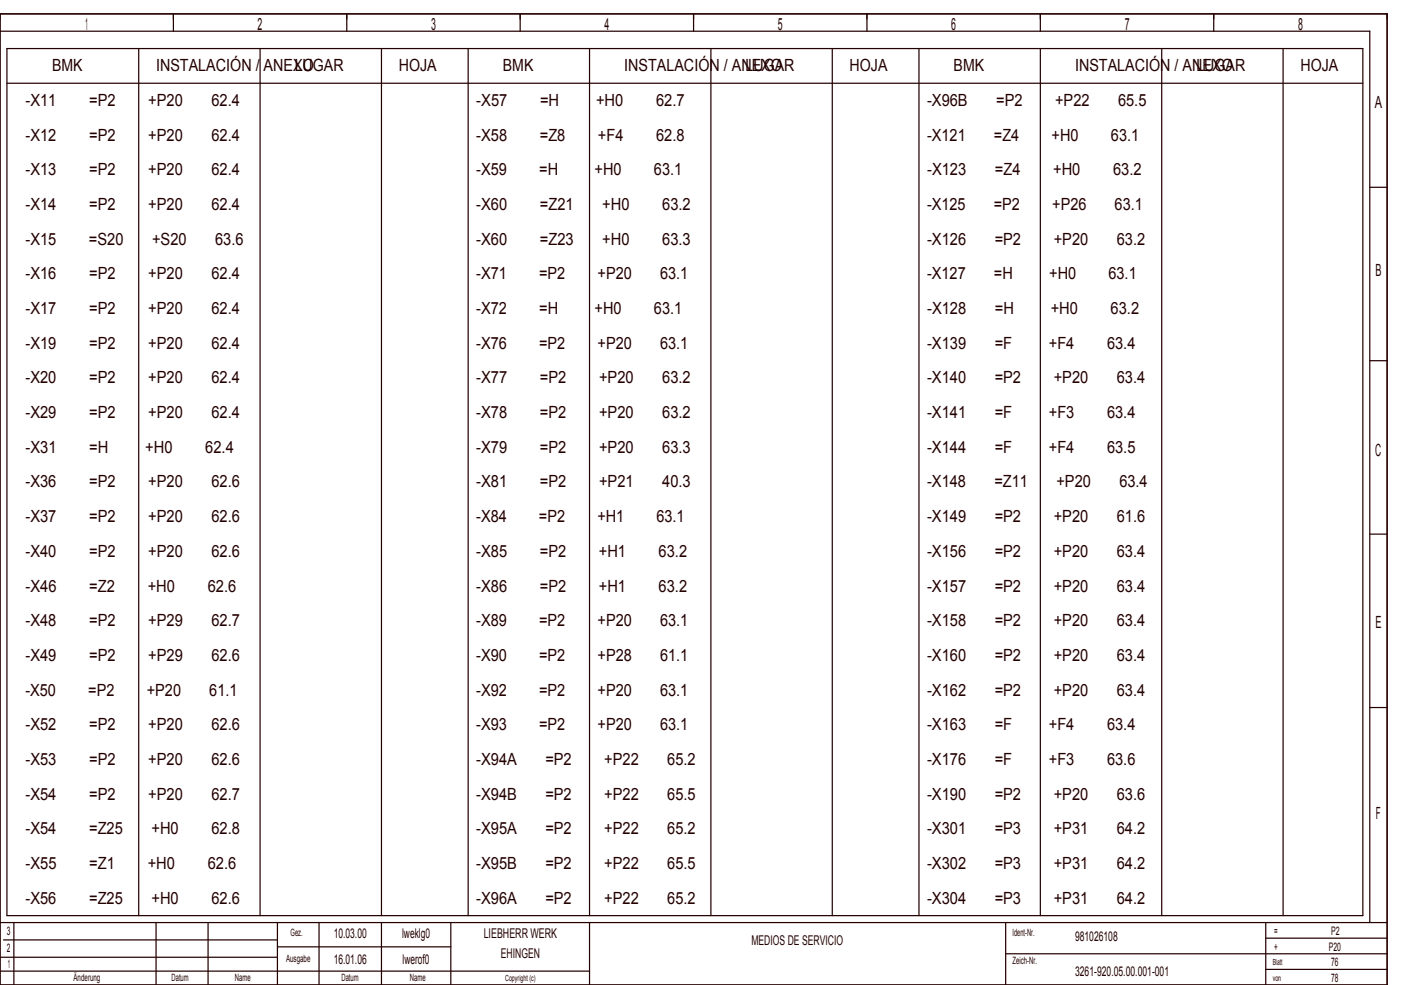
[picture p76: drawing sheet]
<svg xmlns="http://www.w3.org/2000/svg" width="404mm" height="284mm" viewBox="0 0 404 284" stroke-linecap="round" stroke-linejoin="round" font-family="sans-serif">
<defs><g id="words">
<g font-size="4.8" fill="#240000">
<text x="24.6" y="8.6">1</text>
<text x="74.3" y="8.6">2</text>
<text x="124.3" y="8.6">3</text>
<text x="174.3" y="8.6">4</text>
<text x="224.3" y="8.6">5</text>
<text x="274.3" y="8.6">6</text>
<text x="324.3" y="8.6">7</text>
<text x="374.3" y="8.6">8</text>
<text x="15" y="20.6">BMK</text>
<text x="45" y="20.6">INSTALACIÓN / ANEXO</text>
<text x="85" y="20.6">LUGAR</text>
<text x="115" y="20.6">HOJA</text>
<text x="145" y="20.6">BMK</text>
<text x="180" y="20.6">INSTALACIÓN / ANEXO</text>
<text x="215" y="20.6">LUGAR</text>
<text x="245" y="20.6">HOJA</text>
<text x="275" y="20.6">BMK</text>
<text x="310" y="20.6">INSTALACIÓN / ANEXO</text>
<text x="345" y="20.6">LUGAR</text>
<text x="375" y="20.6">HOJA</text>
<text x="7.4" y="30.6">­X11</text>
<text x="25.7" y="30.6">=P2</text>
<text x="42.7" y="30.6">+P20</text>
<text x="61" y="30.6">62.4</text>
<text x="137.4" y="30.6">­X57</text>
<text x="155.7" y="30.6">=H</text>
<text x="171.9" y="30.6">+H0</text>
<text x="189.2" y="30.6">62.7</text>
<text x="267.3" y="30.6">­X96B</text>
<text x="287.3" y="30.6">=P2</text>
<text x="304.3" y="30.6">+P22</text>
<text x="322.4" y="30.6">65.5</text>
<text x="396.5" y="31.1">A</text>
<text x="7.4" y="40.6">­X12</text>
<text x="25.7" y="40.6">=P2</text>
<text x="42.7" y="40.6">+P20</text>
<text x="61" y="40.6">62.4</text>
<text x="137.3" y="40.6">­X58</text>
<text x="155.7" y="40.6">=Z8</text>
<text x="172.4" y="40.6">+F4</text>
<text x="189.2" y="40.6">62.8</text>
<text x="267.3" y="40.6">­X121</text>
<text x="286.6" y="40.6">=Z4</text>
<text x="303.3" y="40.6">+H0</text>
<text x="320.4" y="40.6">63.1</text>
<text x="7.4" y="50.6">­X13</text>
<text x="25.7" y="50.6">=P2</text>
<text x="42.7" y="50.6">+P20</text>
<text x="61" y="50.6">62.4</text>
<text x="137.3" y="50.6">­X59</text>
<text x="155.5" y="50.6">=H</text>
<text x="171.5" y="50.6">+H0</text>
<text x="188.6" y="50.6">63.1</text>
<text x="267.4" y="50.6">­X123</text>
<text x="286.9" y="50.6">=Z4</text>
<text x="303.7" y="50.6">+H0</text>
<text x="321" y="50.6">63.2</text>
<text x="7.4" y="60.6">­X14</text>
<text x="25.7" y="60.6">=P2</text>
<text x="42.7" y="60.6">+P20</text>
<text x="61" y="60.6">62.4</text>
<text x="137.4" y="60.6">­X60</text>
<text x="155.7" y="60.6">=Z21</text>
<text x="173.7" y="60.6">+H0</text>
<text x="191" y="60.6">63.2</text>
<text x="267.3" y="60.6">­X125</text>
<text x="286.6" y="60.6">=P2</text>
<text x="303.4" y="60.6">+P26</text>
<text x="321.4" y="60.6">63.1</text>
<text x="7.3" y="70.6">­X15</text>
<text x="25.7" y="70.6">=S20</text>
<text x="43.9" y="70.6">+S20</text>
<text x="62" y="70.6">63.6</text>
<text x="137.4" y="70.6">­X60</text>
<text x="155.7" y="70.6">=Z23</text>
<text x="173.7" y="70.6">+H0</text>
<text x="191" y="70.6">63.3</text>
<text x="267.3" y="70.6">­X126</text>
<text x="286.8" y="70.6">=P2</text>
<text x="303.9" y="70.6">+P20</text>
<text x="322" y="70.6">63.2</text>
<text x="7.4" y="80.6">­X16</text>
<text x="25.7" y="80.6">=P2</text>
<text x="42.7" y="80.6">+P20</text>
<text x="61" y="80.6">62.4</text>
<text x="137.3" y="80.6">­X71</text>
<text x="155.5" y="80.6">=P2</text>
<text x="172.3" y="80.6">+P20</text>
<text x="190.4" y="80.6">63.1</text>
<text x="267.3" y="80.6">­X127</text>
<text x="286.6" y="80.6">=H</text>
<text x="302.6" y="80.6">+H0</text>
<text x="319.7" y="80.6">63.1</text>
<text x="396.7" y="79.6">B</text>
<text x="7.4" y="90.6">­X17</text>
<text x="25.7" y="90.6">=P2</text>
<text x="42.7" y="90.6">+P20</text>
<text x="61" y="90.6">62.4</text>
<text x="137.3" y="90.6">­X72</text>
<text x="155.5" y="90.6">=H</text>
<text x="171.5" y="90.6">+H0</text>
<text x="188.6" y="90.6">63.1</text>
<text x="267.4" y="90.6">­X128</text>
<text x="286.9" y="90.6">=H</text>
<text x="303" y="90.6">+H0</text>
<text x="320.3" y="90.6">63.2</text>
<text x="7.4" y="100.6">­X19</text>
<text x="25.7" y="100.6">=P2</text>
<text x="42.7" y="100.6">+P20</text>
<text x="61" y="100.6">62.4</text>
<text x="137.3" y="100.6">­X76</text>
<text x="155.5" y="100.6">=P2</text>
<text x="172.3" y="100.6">+P20</text>
<text x="190.4" y="100.6">63.1</text>
<text x="267.3" y="100.6">­X139</text>
<text x="286.8" y="100.6">=F</text>
<text x="302.4" y="100.6">+F4</text>
<text x="319.2" y="100.6">63.4</text>
<text x="7.4" y="110.6">­X20</text>
<text x="25.7" y="110.6">=P2</text>
<text x="42.7" y="110.6">+P20</text>
<text x="61" y="110.6">62.4</text>
<text x="137.4" y="110.6">­X77</text>
<text x="155.7" y="110.6">=P2</text>
<text x="172.7" y="110.6">+P20</text>
<text x="191" y="110.6">63.2</text>
<text x="267.3" y="110.6">­X140</text>
<text x="286.8" y="110.6">=P2</text>
<text x="303.9" y="110.6">+P20</text>
<text x="322" y="110.6">63.4</text>
<text x="7.4" y="120.6">­X29</text>
<text x="25.7" y="120.6">=P2</text>
<text x="42.7" y="120.6">+P20</text>
<text x="61" y="120.6">62.4</text>
<text x="137.4" y="120.6">­X78</text>
<text x="155.7" y="120.6">=P2</text>
<text x="172.7" y="120.6">+P20</text>
<text x="191" y="120.6">63.2</text>
<text x="267.3" y="120.6">­X141</text>
<text x="286.8" y="120.6">=F</text>
<text x="302.4" y="120.6">+F3</text>
<text x="319.2" y="120.6">63.4</text>
<text x="7.4" y="130.6">­X31</text>
<text x="25.7" y="130.6">=H</text>
<text x="41.9" y="130.6">+H0</text>
<text x="59.2" y="130.6">62.4</text>
<text x="137.4" y="130.6">­X79</text>
<text x="155.7" y="130.6">=P2</text>
<text x="172.7" y="130.6">+P20</text>
<text x="191" y="130.6">63.3</text>
<text x="267.3" y="130.6">­X144</text>
<text x="286.8" y="130.6">=F</text>
<text x="302.4" y="130.6">+F4</text>
<text x="319.2" y="130.6">63.5</text>
<text x="396.6" y="131.6">C</text>
<text x="7.4" y="140.6">­X36</text>
<text x="25.7" y="140.6">=P2</text>
<text x="42.7" y="140.6">+P20</text>
<text x="61" y="140.6">62.6</text>
<text x="137.4" y="140.6">­X81</text>
<text x="155.7" y="140.6">=P2</text>
<text x="172.7" y="140.6">+P21</text>
<text x="191" y="140.6">40.3</text>
<text x="267.3" y="140.6">­X148</text>
<text x="286.8" y="140.6">=Z11</text>
<text x="304.6" y="140.6">+P20</text>
<text x="322.8" y="140.6">63.4</text>
<text x="7.4" y="150.6">­X37</text>
<text x="25.7" y="150.6">=P2</text>
<text x="42.7" y="150.6">+P20</text>
<text x="61" y="150.6">62.6</text>
<text x="137.3" y="150.6">­X84</text>
<text x="155.4" y="150.6">=P2</text>
<text x="172.3" y="150.6">+H1</text>
<text x="189.3" y="150.6">63.1</text>
<text x="267.3" y="150.6">­X149</text>
<text x="286.8" y="150.6">=P2</text>
<text x="303.9" y="150.6">+P20</text>
<text x="322" y="150.6">61.6</text>
<text x="7.4" y="160.6">­X40</text>
<text x="25.7" y="160.6">=P2</text>
<text x="42.7" y="160.6">+P20</text>
<text x="61" y="160.6">62.6</text>
<text x="137.3" y="160.6">­X85</text>
<text x="155.7" y="160.6">=P2</text>
<text x="172.7" y="160.6">+H1</text>
<text x="189.9" y="160.6">63.2</text>
<text x="267.3" y="160.6">­X156</text>
<text x="286.8" y="160.6">=P2</text>
<text x="303.9" y="160.6">+P20</text>
<text x="322" y="160.6">63.4</text>
<text x="7.4" y="170.6">­X46</text>
<text x="25.7" y="170.6">=Z2</text>
<text x="42.6" y="170.6">+H0</text>
<text x="59.9" y="170.6">62.6</text>
<text x="137.3" y="170.6">­X86</text>
<text x="155.7" y="170.6">=P2</text>
<text x="172.7" y="170.6">+H1</text>
<text x="189.9" y="170.6">63.2</text>
<text x="267.3" y="170.6">­X157</text>
<text x="286.8" y="170.6">=P2</text>
<text x="303.9" y="170.6">+P20</text>
<text x="322" y="170.6">63.4</text>
<text x="7.4" y="180.6">­X48</text>
<text x="25.7" y="180.6">=P2</text>
<text x="42.7" y="180.6">+P29</text>
<text x="61" y="180.6">62.7</text>
<text x="137.3" y="180.6">­X89</text>
<text x="155.5" y="180.6">=P2</text>
<text x="172.3" y="180.6">+P20</text>
<text x="190.4" y="180.6">63.1</text>
<text x="267.3" y="180.6">­X158</text>
<text x="286.8" y="180.6">=P2</text>
<text x="303.9" y="180.6">+P20</text>
<text x="322" y="180.6">63.4</text>
<text x="396.7" y="181.1">E</text>
<text x="7.4" y="190.6">­X49</text>
<text x="25.7" y="190.6">=P2</text>
<text x="42.7" y="190.6">+P29</text>
<text x="61" y="190.6">62.6</text>
<text x="137.3" y="190.6">­X90</text>
<text x="155.5" y="190.6">=P2</text>
<text x="172.3" y="190.6">+P28</text>
<text x="190.4" y="190.6">61.1</text>
<text x="267.3" y="190.6">­X160</text>
<text x="286.8" y="190.6">=P2</text>
<text x="303.9" y="190.6">+P20</text>
<text x="322" y="190.6">63.4</text>
<text x="7.3" y="200.6">­X50</text>
<text x="25.5" y="200.6">=P2</text>
<text x="42.3" y="200.6">+P20</text>
<text x="60.4" y="200.6">61.1</text>
<text x="137.3" y="200.6">­X92</text>
<text x="155.5" y="200.6">=P2</text>
<text x="172.3" y="200.6">+P20</text>
<text x="190.4" y="200.6">63.1</text>
<text x="267.3" y="200.6">­X162</text>
<text x="286.8" y="200.6">=P2</text>
<text x="303.9" y="200.6">+P20</text>
<text x="322" y="200.6">63.4</text>
<text x="7.4" y="210.6">­X52</text>
<text x="25.7" y="210.6">=P2</text>
<text x="42.7" y="210.6">+P20</text>
<text x="61" y="210.6">62.6</text>
<text x="137.3" y="210.6">­X93</text>
<text x="155.5" y="210.6">=P2</text>
<text x="172.3" y="210.6">+P20</text>
<text x="190.4" y="210.6">63.1</text>
<text x="267.3" y="210.6">­X163</text>
<text x="286.8" y="210.6">=F</text>
<text x="302.4" y="210.6">+F4</text>
<text x="319.2" y="210.6">63.4</text>
<text x="7.4" y="220.6">­X53</text>
<text x="25.7" y="220.6">=P2</text>
<text x="42.7" y="220.6">+P20</text>
<text x="61" y="220.6">62.6</text>
<text x="137.3" y="220.6">­X94A</text>
<text x="157.3" y="220.6">=P2</text>
<text x="174.3" y="220.6">+P22</text>
<text x="192.4" y="220.6">65.2</text>
<text x="267.3" y="220.6">­X176</text>
<text x="286.8" y="220.6">=F</text>
<text x="302.4" y="220.6">+F3</text>
<text x="319.2" y="220.6">63.6</text>
<text x="7.4" y="230.6">­X54</text>
<text x="25.7" y="230.6">=P2</text>
<text x="42.7" y="230.6">+P20</text>
<text x="61" y="230.6">62.7</text>
<text x="137.3" y="230.6">­X94B</text>
<text x="157.3" y="230.6">=P2</text>
<text x="174.3" y="230.6">+P22</text>
<text x="192.4" y="230.6">65.5</text>
<text x="267.3" y="230.6">­X190</text>
<text x="286.8" y="230.6">=P2</text>
<text x="303.9" y="230.6">+P20</text>
<text x="322" y="230.6">63.6</text>
<text x="396.8" y="236.1">F</text>
<text x="7.4" y="240.6">­X54</text>
<text x="25.7" y="240.6">=Z25</text>
<text x="43.7" y="240.6">+H0</text>
<text x="61" y="240.6">62.8</text>
<text x="137.3" y="240.6">­X95A</text>
<text x="157.3" y="240.6">=P2</text>
<text x="174.3" y="240.6">+P22</text>
<text x="192.4" y="240.6">65.2</text>
<text x="267.3" y="240.6">­X301</text>
<text x="286.8" y="240.6">=P3</text>
<text x="303.9" y="240.6">+P31</text>
<text x="322" y="240.6">64.2</text>
<text x="7.4" y="250.6">­X55</text>
<text x="25.7" y="250.6">=Z1</text>
<text x="42.6" y="250.6">+H0</text>
<text x="59.9" y="250.6">62.6</text>
<text x="137.3" y="250.6">­X95B</text>
<text x="157.3" y="250.6">=P2</text>
<text x="174.3" y="250.6">+P22</text>
<text x="192.4" y="250.6">65.5</text>
<text x="267.3" y="250.6">­X302</text>
<text x="286.8" y="250.6">=P3</text>
<text x="303.9" y="250.6">+P31</text>
<text x="322" y="250.6">64.2</text>
<text x="7.4" y="260.6">­X56</text>
<text x="25.7" y="260.6">=Z25</text>
<text x="43.7" y="260.6">+H0</text>
<text x="61" y="260.6">62.6</text>
<text x="137.3" y="260.6">­X96A</text>
<text x="157.3" y="260.6">=P2</text>
<text x="174.3" y="260.6">+P22</text>
<text x="192.4" y="260.6">65.2</text>
<text x="267.3" y="260.6">­X304</text>
<text x="286.8" y="260.6">=P3</text>
<text x="303.9" y="260.6">+P31</text>
<text x="322" y="260.6">64.2</text>
</g>
<g font-size="3.9" fill="#240000">
<text x="96.2" y="270.3">10.03.00</text>
<text x="116" y="270.3">lweklg0</text>
<text x="139.5" y="270.3">LIEBHERR WERK</text>
<text x="216.7" y="272.3">MEDIOS DE SERVICIO</text>
<text x="310" y="271.3">981026108</text>
<text x="96.2" y="277.8">16.01.06</text>
<text x="116.1" y="277.8">lwerof0</text>
<text x="144.4" y="276.3">EHINGEN</text>
<text x="310" y="281.3">3261­920.05.00.001­001</text>
</g>
<g font-size="3.4" fill="#240000">
<text x="2" y="269.6">3</text>
<text x="367.5" y="269.6">=</text>
<text x="383.8" y="269.6">P2</text>
<text x="2" y="274.6">2</text>
<text x="367.5" y="274.1">+</text>
<text x="383.2" y="274.1">P20</text>
<text x="2.2" y="279.1">1</text>
<text x="383.9" y="278.6">76</text>
<text x="383.9" y="283.1">78</text>
</g>
<g font-size="2.9" fill="#240000">
<text x="83.8" y="269.9">Gez.</text>
<text x="292" y="269.9">Ident­Nr.</text>
<text x="82.5" y="277.4">Ausgabe</text>
<text x="292" y="277.9">Zeich­Nr.</text>
<text x="21.2" y="282.9">Änderung</text>
<text x="49.5" y="282.9">Datum</text>
<text x="67.7" y="282.9">Name</text>
<text x="98.5" y="282.9">Datum</text>
<text x="118.2" y="282.9">Name</text>
</g>
<g font-size="2.4" fill="#240000">
<text x="367" y="278.3">Blatt</text>
<text x="145.7" y="282.8">Copyright (c)</text>
<text x="367" y="282.8">von</text>
</g>
</g></defs>
<g fill="none" stroke="#240000" stroke-width=".35">
<path d="M0 4h400v280h-400zM0 9h395v257M2 14h391v250h-391zM40 14v250M50 4v5M75 14v250M100 4v5M110 14v250M135 14v250M150 4v5M170 14v250M200 4v5"/>
<path d="M205 14v250M240 14v250M250 4v5M265 14v250M300 4v5M300 14v250M335 14v250M350 4v5M370 14v250M2 24h391M395 54h5M395 104h5"/>
<path d="M395 154h5M395 204h5M0 276h80M0 266h400M1 271h79M4 266v18M45 266v18M60 266v18M80 266v18M80 273h50M92 266v18M110 266v18"/>
<path d="M130 266v18M170 266v18M290 266v18M290 275h110M365 266v18M365 279.5h35M365 270.5h35M0 280h170"/>
</g>
<use href="#words"/>
</svg>
